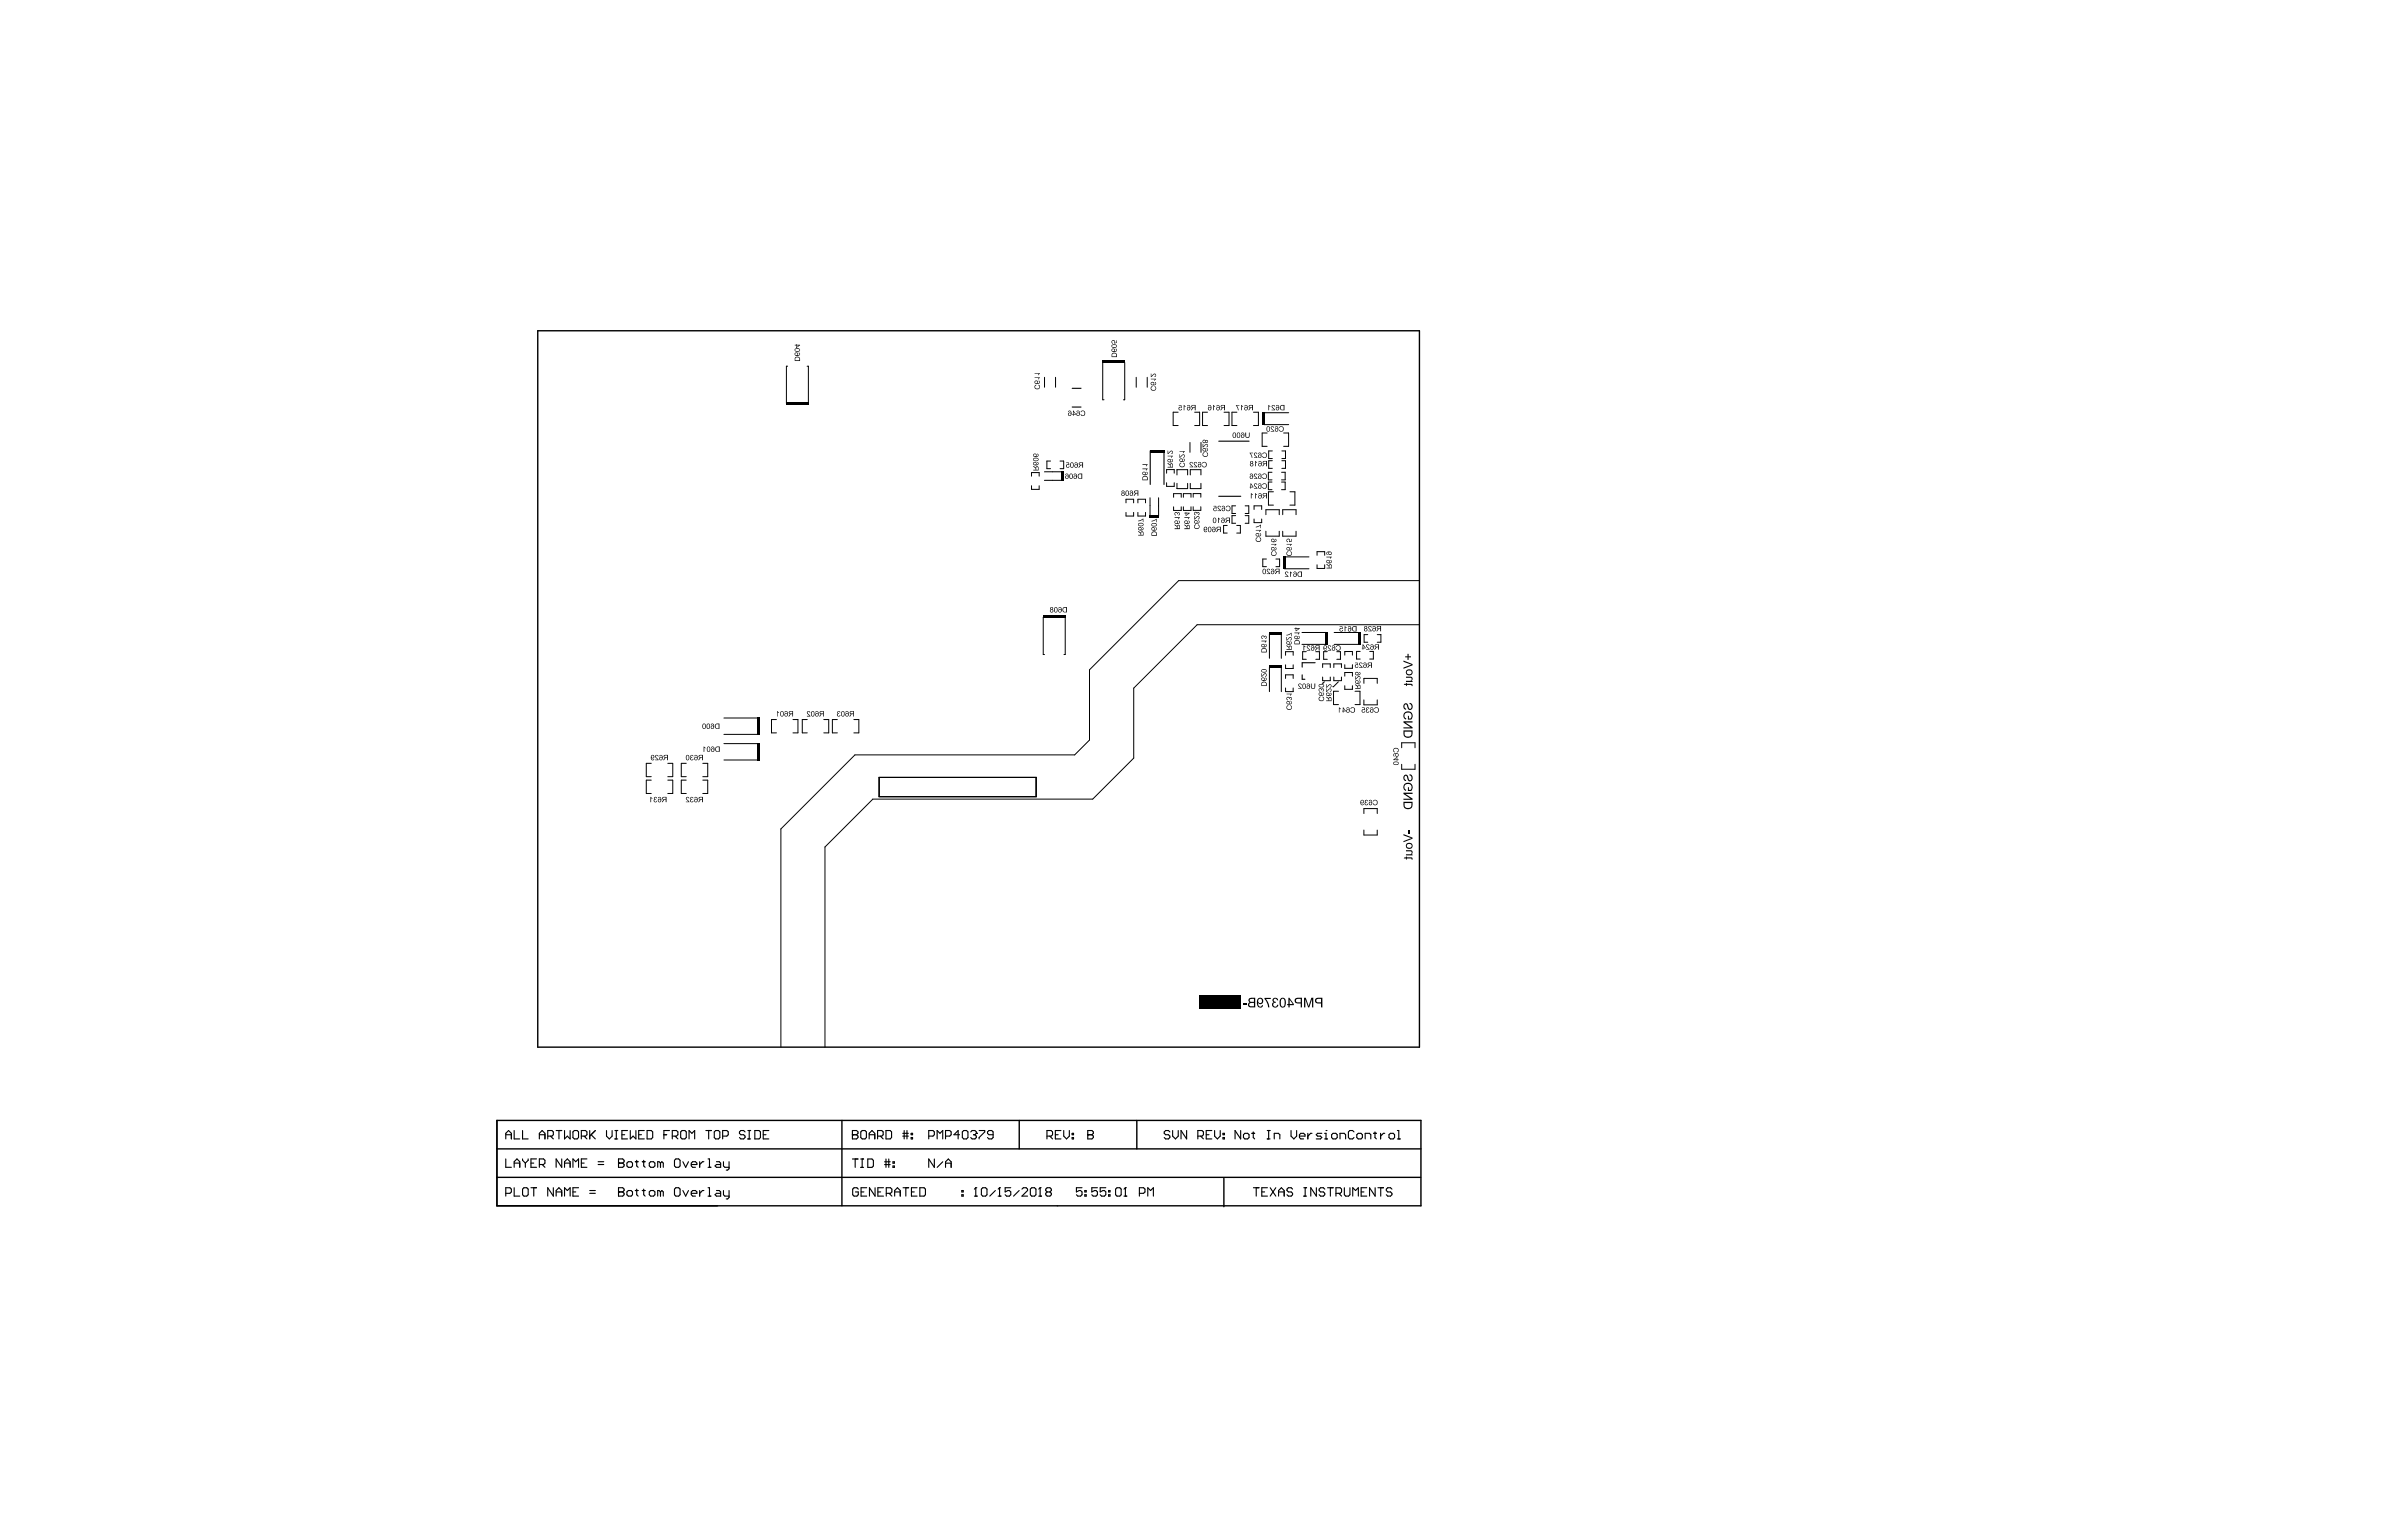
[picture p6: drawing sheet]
<svg xmlns="http://www.w3.org/2000/svg" width="432mm" height="279mm" viewBox="0 0 432 279" stroke-linecap="round" stroke-linejoin="round" font-family="sans-serif">
<g fill="none" stroke="#000" stroke-width=".18">
<path d="M142.8 66.4h-.2v6.8M146.3 66.4h.2v6.8M189.3 68.4v1.8M191.3 68.4v1.8M199.9 65.7v6.8h.2M203.9 65.7v6.8h-.2M206 68.4v1.8M208 68.4v1.8M213.6 74.7h-.9v2.5h.9M216.6 74.7h.9v2.5h-.9M218.9 74.7h-.9v2.5h.9M221.9 74.7h.9v2.5h-.9"/>
<path d="M224.2 74.7h-.9v2.5h.9M227.2 74.7h.9v2.5h-.9M229.2 77h4.4M229.2 74.8h4.4M229.7 78.5h-.9v2.4h.9M232.7 78.5h.9v2.4h-.9M187 86.3v-.6h1.4v.6M187 88.1v.6h1.4v-.6M189.3 87.1h3.4M189.3 85.5h3.4M190.4 83.6h-.6v1.4h.6M192.2 83.6h.6v1.4h-.6"/>
<path d="M204.1 91.2v-.7h1.4v.7M204.1 92.9v.7h1.4v-.7M206.3 92.9v.7h1.4v-.7M206.3 91.2v-.7h1.4v.7M208.5 90.3v3.3M210 90.3v3.3M211.5 85.8v-.7h1.4v.7M211.5 87.5v.7h1.4v-.7M212.7 90.2v-.7h1.4v.7M212.7 91.9v.7h1.4v-.7M213.4 87.6v1h1.9v-1M213.4 86.1v-.9h1.9v.9"/>
<path d="M214.5 90.2v-.7h1.4v.7M214.5 91.9v.7h1.4v-.7M215.7 80.2v1.8M215.8 87.6v1h1.9v-1M215.8 86.1v-.9h1.9v.9M216.3 90.2v-.7h1.4v.7M216.3 91.9v.6h1.4v-.6M217.7 80.2v1.8M222.5 95.3h-.7v1.4h.7M224 91.7h-.7v1.4h.7M224 93.5h-.7v1.4h.7M224.2 95.3h.7v1.4h-.7"/>
<path d="M225.7 91.7h.7v1.4h-.7M225.7 93.5h.7v1.4h-.7M227.3 92.4v-.7h1.4v.7M227.3 94.1v.7h1.4v-.7M229.5 93.3v-.9h2.4v.9M229.5 96.3v.9h2.4v-.9M230.6 87.4h-.7v1.4h.7M230.6 85.6h-.7v1.4h.7M230.6 83.5h-.6v1.4h.6M230.6 81.8h-.6v1.3h.6M230.8 89.2h-.9v2.4h.9M232.3 87.4h.7v1.4h-.7"/>
<path d="M232.3 85.6h.7v1.4h-.7M232.4 81.8h.6v1.3h-.6M232.4 83.5h.6v1.4h-.6M232.5 93.3v-.9h2.4v.9M232.5 96.3v.9h2.4v-.9M233.8 89.2h.9v2.4h-.9M189.1 111.9v6.8h.2M193.1 111.9v6.8h-.2M229.6 101.4h-.7v1.3h.7M230.1 114.9v4.5M231.3 101.4h.7v1.3h-.7M232.3 114.9v4.5"/>
<path d="M232.8 103.1h4.5M232.8 101h4.5M233 118.8v-.6h1.4v.6M236 116.8h4.5M236 114.7h4.5M236.8 118.2h-.7v1.3h.7M238.5 118.2h.7v1.3h-.7M238.8 102.4v.7h1.3v-.7M238.8 100.7v-.7h1.3v.7M240.6 118.2h-.7v1.3h.7M241.9 116.8h4.4M241.9 114.7h4.4"/>
<path d="M242.3 118.2h.7v1.3h-.7M243.8 118.8v-.7h1.4v.7M246.6 118.1h-.7v1.4h.7M247.9 115.1h-.6v1.3h.6M248.3 118.1h.7v1.4h-.7M249.7 115.1h.6v1.3h-.6M257.3 113.3h-40.3l-11.5 11.5v12.7l-7.4 7.4h-39.9l-8.7 8.7v36.3M257.3 105.3h-43.6l-16.2 16.1v12.8l-2.7 2.7h-39.8l-13.4 13.4v39.5M118.1 138.4h-.9v2.4h.9M121.1 138.4h.9v2.4h-.9M124.4 138.4h-.9v2.4h.9M127.4 138.4h.9v2.4h-.9"/>
<path d="M131.2 137.8h6.1M131.2 134.8h6.1M131.2 133.2h6.1M131.2 130.2h6.1M140.8 130.5h-.9v2.4h.9M143.7 130.5h.9v2.4h-.9M146.3 130.5h-.9v2.4h.9M149.3 130.5h.9v2.4h-.9M151.8 130.5h-.9v2.4h.9M154.8 130.5h.9v2.4h-.9M230.1 121v4.4M232.3 121v4.4"/>
<path d="M233 120.5v.7h1.4v-.7M233 123v-.6h1.4v.6M233 124.7v.7h1.4v-.7M239.8 121v-.6h1.3v.6M239.8 122.8v.6h1.3v-.6M240.1 123.6l-.4 .3M241.8 121v-.6h1.4v.6M241.8 122.8v.6h1.4v-.6M242.6 123.6l-1 .9M242.6 125.3h-.9v2.5h.9M243.8 120.5v.7h1.4v-.7M243.8 122.6v-.7h1.4v.7"/>
<path d="M243.8 124.3v.7h1.4v-.7M245.6 125.3h.9v2.5h-.9M247.2 123.9v-.9h2.5v.9M247.2 126.9v.9h2.5v-.9M254.1 135.6v-.9h2.4v.9M254.1 138.6v.9h2.4v-.9M118.1 141.5h-.9v2.4h.9M121.1 141.5h.9v2.4h-.9M124.4 141.5h-.9v2.4h.9M127.4 141.5h.9v2.4h-.9M159.4 141h28.4v3.5h-28.4zM247.2 147.5v-.9h2.5v.9"/>
<path d="M247.2 150.5v.9h2.5v-.9"/>
</g>
<path d="M97.5 60h159.8v129.9h-159.8zM90.1 203.2h167.5v15.4h-167.5zM90.1 213.5h167.4M90.1 208.3h167.5M152.6 203.2v15.4M184.8 203.2v5.1M206.1 203.2v5.1M221.9 213.7v5.1" fill="none" stroke="#000" stroke-width=".25"/>
<g fill="none" stroke="#000" stroke-width=".2">
<path d="M194.4 73.8h1.6M194.4 70.4h1.6M220.9 80h5.5M208.5 81.8v6M211 81.8v6M220.9 90h4M236.1 122.4v.8h.5M238.4 120.2h-2.3v.8M91.7 205.7h1M91.7 206.5v-1l.5-.5 .5 .5v1M91.7 210.1v1.6h1M91.7 216.4h.7l.3-.3v-.5l-.3-.2h-.7v1.5"/>
<path d="M93.2 205v1.5h1M93.2 211.7v-1.1l.5-.5 .5 .5v1.1M93.2 215.4v1.5h1M93.2 210.9h1M94.7 205v1.5h1M94.7 215.6l.3-.2h.5l.2 .2v1l-.2 .3h-.5l-.3-.3zM94.7 210.1v.3l.5 .5M95.2 210.9v.8M95.7 210.1v.3l-.5 .5M96.2 215.4h1.1M96.2 210.9h.6M96.8 215.4v1.5"/>
<path d="M97.3 210.1h-1.1v1.6h1.1M97.8 205.7h1M97.8 211.1h.7l.3-.2v-.5l-.3-.3h-.7v1.6M97.8 206.5v-1l.5-.5 .5 .5v1M98.3 211.1l.5 .6M99.3 206h.8l.2-.3v-.5l-.2-.2h-.8v1.5M99.8 206l.5 .5M100.3 215.4v1.5l-1-1.5v1.5M100.8 205h1M100.8 216.9v-1l.5-.5 .5 .5v1M100.8 216.1h1M101.3 205v1.5"/>
<path d="M101.8 210.1v1.6l-1-1.6v1.6M102.3 205v1.5l.5-.5 .6 .5v-1.5M102.3 211.7v-1.1l.5-.5 .6 .5v1.1M102.3 216.9v-1.5l.5 .5 .6-.5v1.5M102.3 210.9h1.1M103.9 205.2l.2-.2h.5l.3 .2v1.1l-.3 .2h-.5l-.2-.2zM103.9 216.1h.5M103.9 211.7v-1.6l.5 .5 .5-.5v1.6M104.9 215.4h-1v1.5h1M105.4 206h.7l.3-.3v-.5l-.3-.2h-.7v1.5M105.4 210.9h.5M105.9 206l.5 .5"/>
<path d="M106.4 210.1h-1v1.6h1M106.9 216.4h1M106.9 215.9h1M106.9 205v1.5M107.2 205.7l.7 .8M107.9 205l-1 1M108.4 211.1h1M108.4 210.6h1M109.9 205v1l.6 .5 .5-.5v-1M111.5 206.5h.5M111.5 205h.5M111.7 205v1.5"/>
<path d="M112.1 216.1h.1M112.1 210.9h.1M112.1 215.4h.8l.2 .2v.3l-.2 .2 .2 .3v.2l-.2 .3h-.8zM112.1 216.1h.8M112.1 210.1h.8l.2 .3v.2l-.2 .3 .2 .2v.3l-.2 .3h-.8zM112.1 210.9h.8M112.7 205.7h.5M113.6 216.1l.3-.2h.5l.3 .2v.5l-.3 .3h-.5l-.3-.3zM113.6 210.9l.3-.3h.5l.3 .3v.5l-.3 .3h-.5l-.3-.3zM113.8 205h-1.1v1.5h1.1M114.3 205v1.5l.5-.5 .5 .5v-1.5M115.2 215.9h.5"/>
<path d="M115.2 210.6h.5M115.4 210.4v1l.3 .3M115.4 215.6v1l.3 .3M115.8 205.7h.5M116.4 215.9h.5M116.4 210.6h.5M116.7 210.4v1l.2 .3M116.7 215.6v1l.2 .3M116.8 205h-1v1.5h1M117.3 205h.8l.2 .2v1.1l-.2 .2h-.8zM117.7 216.1l.3-.2h.5l.2 .2v.5l-.2 .3h-.5l-.3-.3zM117.7 210.9l.3-.3h.5l.2 .3v.5l-.2 .3h-.5l-.3-.3z"/>
<path d="M119.7 216.1l-.2-.2h-.3v1M119.7 210.9l-.2-.3h-.3v1.1M119.7 210.9v.8M119.7 216.1v.8M119.7 216.1l.3-.2 .2 .2v.8M119.7 210.9l.3-.3 .2 .3v.8M120.3 205.7h.6M121.4 205h-1.1v1.5M121.9 206h.7l.3-.3v-.5l-.3-.2h-.7v1.5M122.3 215.6l.2-.2h.5l.3 .2v1l-.3 .3h-.5l-.2-.3zM122.4 206l.5 .5M122.5 210.1h.5l.3 .3v1l-.3 .3h-.5l-.2-.3v-1z"/>
<path d="M123.6 205h.6l.2 .2v1.1l-.2 .2h-.6l-.2-.2v-1.1zM123.8 215.9l.5 1 .5-1M123.8 210.6l.5 1.1 .5-1.1M124.9 206.5v-1.5l.5 .5 .5-.5v1.5M125.3 216.4h1v-.3l-.2-.2h-.5l-.3 .2v.5l.3 .3h.5M125.3 211.1h1v-.2l-.2-.3h-.5l-.3 .3v.5l.3 .3h.5M126.8 210.6v1.1M126.8 215.9v1M127.6 215.9h-.3l-.5 .5M127.6 210.6h-.3l-.5 .5M128 205h1M128.4 215.4h.2v1.5"/>
<path d="M128.4 216.9h.5M128.4 211.7h.5M128.4 210.1h.2v1.6M128.5 205v1.5M129.5 205.2l.2-.2h.5l.3 .2v1.1l-.3 .2h-.5l-.2-.2zM129.9 215.9h.5l.2 .2v.8h-.7l-.3-.3 .3-.2h.7M129.9 210.6h.5l.2 .3v.8h-.7l-.3-.3 .3-.3h.7M131 206h.8l.2-.3v-.5l-.2-.2h-.8v1.5M131.1 215.9v.7l.3 .3h.8M131.1 210.6v.8l.3 .3h.8M132.2 210.6v1.3l-.3 .3h-.2M132.2 215.9v1.2l-.3 .3h-.2"/>
<path d="M135.1 205.2l-.3-.2h-.5l-.3 .2v.3l.3 .2h.5l.3 .3v.3l-.3 .2h-.5l-.3-.2M135.6 206.5h.5M135.6 205h.5M135.8 205v1.5M136.8 205h.8l.2 .2v1.1l-.2 .2h-.8zM138.4 205.7h.5M139.4 205h-1v1.5h1M154.5 205.7h.1M154.5 205h.8l.2 .2v.3l-.2 .2 .2 .3v.3l-.2 .2h-.8zM154.5 205.7h.8M154.5 210.1h1M155 210.1v1.6"/>
<path d="M155.6 215.6l-.3-.2h-.5l-.2 .2v1l.2 .3h.5l.3-.3v-.5h-.5M156 205.2l.3-.2h.5l.3 .2v1.1l-.3 .2h-.5l-.3-.2zM156 210.1h.5M156 211.7h.5M156.1 216.1h.5M156.3 210.1v1.6M157.1 215.4h-1v1.5h1M157.3 210.1h.8l.2 .3v1l-.2 .3h-.8zM157.6 205.7h1M157.6 206.5v-1l.5-.5 .5 .5v1M158.6 215.4v1.5l-1-1.5v1.5M159.1 206h.7l.3-.3v-.5l-.3-.2h-.7v1.5"/>
<path d="M159.1 216.1h.5M159.6 206l.5 .5M160.2 215.4h-1.1v1.5h1.1M160.4 211.2h1M160.4 210.7h1M160.6 205h.8l.2 .2v1.1l-.2 .2h-.8zM160.6 210.1v1.6M160.7 216.4h.7l.3-.3v-.5l-.3-.2h-.7v1.5M161.1 210.1v1.6M161.2 216.4l.5 .5M161.9 210.7h.2v.2h-.2zM161.9 211.4h.2v.3h-.2z"/>
<path d="M162.2 216.1h1M162.2 216.9v-1l.5-.5 .5 .5v1M163.7 205.5h1M163.7 206h1M163.7 215.4h1M163.9 205v1.5M164.2 215.4v1.5M164.4 205v1.5M165.2 206.3h.2v.2h-.2zM165.2 205.5h.2v.2h-.2zM165.2 216.1h.5M166.2 215.4h-1v1.5h1"/>
<path d="M166.7 215.4h.8l.3 .2v1l-.3 .3h-.8zM168.4 206h.7l.3-.3v-.5l-.3-.2h-.7v1.5M169.4 210.1v1.6l-1-1.6v1.6M169.9 206.5v-1.5l.5 .5 .5-.5v1.5M170.9 210.7l-1 1M171.4 206h.8l.2-.3v-.5l-.2-.2h-.8v1.5M171.4 211.7v-1l.5-.6 .5 .6v1M171.4 210.9h1M173.9 205.7h-1l.8-.7v1.5M174.4 216.6h.2v.3h-.2zM174.4 215.9h.2v.2h-.2zM174.4 205.2l.3-.2h.5l.3 .2v1.1l-.3 .2h-.5l-.3-.2z"/>
<path d="M176 205.2l.2-.2h.5l.3 .2v.3M176.5 205.7h.2M176.6 216.9h.5M176.7 205.7l.3 .3v.3l-.3 .2h-.5l-.2-.2M176.9 215.4h.1M176.9 215.4v1.5M176.9 215.4l-.3 .2M177 205.5h.1M177 205.5l-.3 .2M177.5 205h1v.2l-1 1.1v.2M177.9 215.6l.3-.2h.5l.2 .2v1l-.2 .3h-.5l-.3-.3zM180 205.7h-.7l-.3-.2v-.3l.3-.2h.5l.2 .2v1.1l-.2 .2h-.5l-.3-.2"/>
<path d="M180.4 215.9l-1 1M180.9 216.9h.6M181.2 215.4h.1M181.2 215.4l-.3 .2M181.2 215.4v1.5M183.2 215.4h-1v.7l.5-.2h.3l.2 .2v.5l-.2 .3h-.5l-.3-.3M184.7 215.9l-1 1M185.3 215.6l.2-.2h.5l.3 .2v.3l-1 1h1M186.8 215.6l.2-.2h.5l.3 .2v1l-.3 .3h-.5l-.2-.3zM188.3 216.9h.5M188.6 215.4h.1M188.6 215.4v1.5"/>
<path d="M188.6 215.4l-.3 .2M189.8 206h.7l.3-.3v-.5l-.3-.2h-.7v1.5M189.8 216.1l-.2-.2v-.3l.2-.2h.5l.3 .2v.3l-.3 .2M189.8 216.1l-.2 .3v.2l.2 .3h.5l.3-.3v-.2l-.3-.3M189.8 216.1h.5M190.3 206l.5 .5M191.3 205.7h.5M192.3 205h-1v1.5h1M192.8 205v1l.5 .5 .5-.5v-1M194.4 206.3h.2v.2h-.2zM194.4 205.5h.2v.2h-.2zM196.1 215.4h-1v.7l.5-.2h.3l.2 .2v.5l-.2 .3h-.5l-.3-.3"/>
<path d="M196.7 216.6h.2v.3h-.2zM196.7 215.9h.2v.2h-.2zM197.2 205.7h.1M197.2 205h.7l.3 .2v.3l-.3 .2 .3 .3v.3l-.3 .2h-.7zM197.2 205.7h.7M198.9 215.4h-1v.7l.5-.2h.3l.2 .2v.5l-.2 .3h-.5l-.3-.3M200.5 215.4h-1.1v.7l.5-.2h.3l.3 .2v.5l-.3 .3h-.5l-.3-.3M201 216.6h.2v.3h-.2zM201 215.9h.2v.2h-.2zM202.2 215.6l.3-.2h.5l.2 .2v1l-.2 .3h-.5l-.3-.3zM203.8 216.9h.5M204 215.4h.1"/>
<path d="M204 215.4v1.5M204 215.4l-.2 .2M206.5 216.4h.8l.3-.3v-.5l-.3-.2h-.8v1.5M208.1 216.9v-1.5l.5 .5 .5-.5v1.5M212.1 205.2l-.3-.2h-.5l-.2 .2v.3l.2 .2h.5l.3 .3v.3l-.3 .2h-.5l-.2-.2M212.6 205v1l.5 .5 .5-.5v-1M215.1 205v1.5l-1-1.5v1.5M217.1 206h.8l.3-.3v-.5l-.3-.2h-.8v1.5M217.6 206l.6 .5M218.7 205.7h.5M219.7 205h-1v1.5h1M220.2 205v1l.5 .5 .5-.5v-1"/>
<path d="M221.7 206.3h.3v.2h-.3zM221.7 205.5h.3v.2h-.3zM224.9 205v1.5l-1-1.5v1.5M225.7 205.5h.5l.2 .2v.6l-.2 .2h-.5l-.3-.2v-.6zM226.9 205.5h.5M227.2 205.2v1.1l.2 .2M227.2 215.4h1M227.7 215.4v1.5M228.7 216.1h.5M229.7 206.5h.5M229.7 205h.5M229.7 215.4h-1v1.5h1"/>
<path d="M230 205v1.5M230.3 215.4l1 1.5M231 206.5v-1h.8l.2 .2v.8M231.3 215.4l-1 1.5M231.8 216.1h1M231.8 216.9v-1l.5-.5 .5 .5v1M234 205v1l.5 .5 .5-.5v-1M234.3 215.6l-.2-.2h-.5l-.3 .2v.3l.3 .2h.5l.2 .3v.2l-.2 .3h-.5l-.3-.3M235.6 206h1v-.3l-.3-.2h-.5l-.2 .2v.6l.2 .2h.5M236.3 215.4h.6M236.3 216.9h.6M236.6 215.4v1.5"/>
<path d="M237.1 205.5v1M237.8 205.5h-.2l-.5 .5M238.6 215.4v1.5l-1-1.5v1.5M239.6 205.5h-.7l-.3 .2 .3 .3h.5l.2 .3-.2 .2h-.8M240.1 206.5h.5M240.1 205.5h.3v1M240.1 215.6l-.2-.2h-.5l-.3 .2v.3l.3 .2h.5l.2 .3v.2l-.2 .3h-.5l-.3-.3M240.4 205h.1M240.7 215.4h1M241.2 215.4v1.5M241.6 205.5h.6l.2 .2v.6l-.2 .2h-.6l-.2-.2v-.6zM242.2 216.4h.7l.3-.3v-.5l-.3-.2h-.7v1.5"/>
<path d="M242.7 216.4l.5 .5M242.9 206.5v-1h.8l.2 .2v.8M243.7 215.4v1.2l.3 .3h.5l.2-.3v-1.2M245.2 216.9v-1.5l.5 .5 .5-.5v1.5M245.4 205.2l-.2-.2h-.5l-.3 .2v1.1l.3 .2h.5l.2-.2M246.2 205.5h.5l.3 .2v.6l-.3 .2h-.5l-.2-.2v-.6zM246.7 216.1h.6M247.5 206.5v-1h.7l.3 .2v.8M247.8 215.4h-1.1v1.5h1.1M249 205.5h.5M249.3 205.2v1.1l.2 .2M249.3 215.4v1.5l-1-1.5v1.5"/>
<path d="M249.8 215.4h1M250.3 205.5v1M250.3 215.4v1.5M251 205.5h-.2l-.5 .5M252 205.5h.6l.2 .2v.6l-.2 .2h-.6l-.2-.2v-.6zM252.3 215.6l-.2-.2h-.5l-.3 .2v.3l.3 .2h.5l.2 .3v.2l-.2 .3h-.5l-.3-.3M253.3 206.5h.5M253.3 205h.3v1.5"/>
</g>
<g fill="#000">
<path d="M142.5 73h4.1v.5h-4.1z" fill-rule="evenodd"/>
<path d="M199.8 65.4h4.2v.5h-4.2z" fill-rule="evenodd"/>
<path d="M228.8 74.7h.5v2.4h-.5z" fill-rule="evenodd"/>
<path d="M192.4 85.5h.5v1.7h-.5z" fill-rule="evenodd"/>
<path d="M208.4 93.3h1.7v.5h-1.7z" fill-rule="evenodd"/>
<path d="M189 111.6h4.2v.5h-4.2z" fill-rule="evenodd"/>
<path d="M230 114.6h2.4v.5h-2.4z" fill-rule="evenodd"/>
<path d="M232.5 100.9h.5v2.3h-.5z" fill-rule="evenodd"/>
<path d="M240.3 114.6h.5v2.3h-.5z" fill-rule="evenodd"/>
<path d="M246.1 114.6h.5v2.3h-.5z" fill-rule="evenodd"/>
<path d="M137.2 134.7h.5v3.2h-.5z" fill-rule="evenodd"/>
<path d="M137.2 130.1h.5v3.1h-.5z" fill-rule="evenodd"/>
<path d="M230 120.6h2.4v.5h-2.4z" fill-rule="evenodd"/>
<path d="M217.4 180.5h7.6v2.5h-7.6z" fill-rule="evenodd"/>
</g>
<path d="M208.5 81.9h2.6" fill="none" stroke="#000" stroke-width=".44"/>
<g fill="#000">
<path d="M187.6 68.4l.9 .1-.3 .3 .1-.3h-.7zM187.6 67.7h.9l-.3 .3 .1-.2h-.7zM187.6 69.8l.3-.1-.3 .4 .2 .3h.5l.1-.3-.2-.4 .3 .2v.5l-.3 .2-.5-.1-.2-.2zM196.1 74.5l.3-.1 .3 .2v.5l-.2 .3h-.3l-.3-.2 .1-.1 .1 .2h.2l.3-.2-.2-.5-.2-.1-.3 .2zM201.6 61.7h.4l.1 .5 .2-.1v-.4h.1v.5l-.4 .1v-.4l-.3-.1-.1 .3 .2 .2h-.2l-.1-.4zM208.6 68.7l1 .1-.4 .2 .2-.2h-.8zM208.6 67.7h.1v.5l.4-.4h.4l.1 .2-.1 .2-.2 .2 .2-.4-.3-.1-.6 .5zM208.7 70.1l.2-.1-.2 .4 .1 .3 .6-.1 .1-.3-.2-.3 .3 .2v.4l-.3 .2h-.6l-.1-.3zM213.7 73.5h.4l.1 .4h-.4v.3l.2 .1 .3-.2-.1 .3h-.3l-.2-.1v-.5h.4v-.2h-.4zM214.6 73.4l.3 .3v.1l-.2-.2v.8h-.1zM219.9 73.4l.4 .3-.1 .1-.2-.2v.8h-.1zM224 73.5h.7v.1h-.5l.3 .8z"/>
<path d="M225 73.4l.3 .3v.1l-.2-.2v.8h-.1zM225.7 78.4h.2v.7l.1 .2 .4-.1v-.8h.1v.7l-.1 .3-.6-.1zM229.9 73.4l.4 .3v.1l-.2-.2v.8h-.2zM230.4 77.3l.5 .1 .1 .2h-.2l-.1-.2-.2 .1 .5 .7h-.6v-.1h.4l-.4-.4zM230.6 73.5l.3-.1 .2 .2v.1h-.1l-.1-.1-.2-.1-.1 .3 .6 .6h-.7v-.1h.5l-.5-.5zM232 77.3h.4l.2 .2 .1 .4-.2 .3-.4 .1-.2-.3 .1-.1 .1 .2 .2 .1 .3-.3-.2-.5h-.2l-.3 .2zM193.3 83.9h.5v.4h-.3l-.1 .1 .1 .3 .4-.2-.1 .3h-.3l-.2-.1v-.5h.4v-.2h-.4zM207.1 84.9l1 .1-.4 .3 .2-.2h-.8zM207.1 84.2l1 .1-.4 .2 .2-.2h-.8zM206.3 94.4l1-.4v.7h-.1v-.5l-.6 .3h-.3zM208.7 94.4l1-.3v.6h-.1v-.5l-.6 .3-.3 .1zM211.7 82.6l.9 .1-.3 .3 .1-.3h-.7z"/>
<path d="M211.7 81.7h.1v.5l.5-.5 .3 .1v.3l-.3 .2 .2-.4-.2-.1-.6 .5zM212.9 93.8l1 .1-.4 .2 .2-.2h-.8zM213.1 92.9h.2l.1 .1 .2-.1h.2v.5l-.2 .1 .2-.5h-.2l-.2 .2v-.2a.21 .21 0 0 0-.4 .1 .2 .2 0 0 0 .2 .2v.2h-.1l-.2-.3zM213.8 81.8l1 .1-.4 .3 .2-.3h-.8zM213.8 82.4h.1v.4l.4-.4h.4l.1 .2-.1 .3-.2 .1v-.1l.2-.1-.2-.3-.7 .5zM213.9 84l.2-.1-.2 .3 .1 .3h.6l.1-.3-.2-.3 .3 .2v.4l-.3 .2-.6-.1-.1-.2zM214.7 93.8l1 .1-.4 .2 .2-.2h-.8zM215.7 83.8h.4l.2 .2-.4-.1a.23 .23 0 0 0-.1 .2 .23 .23 0 0 0 .2 .2l.3 .4h-.7v-.1h.5l-.4-.4zM216.5 83.8h.4l.1 .2-.1 .1-.1-.2-.3 .1 .5 .7h-.6v-.1h.5l-.5-.4zM216.5 93.6h.1v.5l.4-.5h.3l.1 .2v.3l-.2 .1-.1-.1 .2-.1-.1-.3-.7 .5zM216.6 92.9l.2-.1 .2 .2 .3-.1 .1 .4-.2 .1 .1-.4h-.2l-.2 .2v-.2l-.2-.1-.1 .1 .1 .3-.1 .1-.1-.2zM216.6 95.2l.2-.1-.2 .3v.3l.5 .1 .2-.2v-.3l-.2-.1 .1-.1h.1l.2 .4-.1 .2-.4 .2-.4-.1-.1-.2z"/>
<path d="M218.1 83.8h.3l.3 .1v.5l-.1 .3h-.4l-.3-.2 .1-.1 .1 .2h.3l.2-.2-.1-.5h-.3l-.3 .1zM218 80.5h.1v.5l.4-.5 .4 .1v.4l-.2 .1 .2-.4-.2-.1-.7 .5zM218.1 82.1l.2-.1 .1 .1-.3 .2v.3l.5 .1 .3-.2-.2-.4 .1-.1 .2 .2v.4l-.4 .2h-.4l-.2-.2zM220 91.7h.5l.1 .5-.4-.1-.1 .2 .1 .3 .4-.2-.2 .3h-.2l-.2-.2 .1-.4h.3v-.3h-.4zM220.8 91.8h.4l.1 .2h-.1l-.1-.2-.3 .2 .6 .7h-.7v-.1h.5l-.5-.5zM220.8 93.9l.3 .2v.1l-.2-.1v.7h-.1zM222.4 91.7h.3l.3 .2 .1 .5-.2 .2-.4 .1-.3-.3 .1-.1 .1 .2 .3 .1 .2-.3-.1-.5h-.3l-.3 .2zM226.8 89.4l.3 .2v.2l-.2-.2v.8h-.1zM226.5 82.1h.7v.1h-.5l.3 .8h-.1zM227.4 87.7h.4l.1 .2h-.1l-.1-.2-.3 .2 .5 .7h-.6v-.1h.5l-.5-.4zM227.4 82.1h.4l.1 .2-.1 .1-.1-.2-.3 .1 .5 .7h-.6v-.1h.5l-.5-.4zM227.4 85.9h.4l.1 .2-.1 .1-.1-.2-.3 .1 .5 .7h-.6v-.1h.5l-.5-.4z"/>
<path d="M227.5 89.4l.4 .2-.1 .2-.2-.2v.8h-.1zM227.5 83.6l.4 .2-.1 .1-.2-.1v.7h-.1zM227.6 96.1l1 .1-.3 .2 .1-.2h-.8zM227.7 97.5l.2-.1-.2 .4 .1 .3 .6-.1 .1-.3-.2-.3 .3 .2v.4l-.3 .2h-.5l-.2-.3zM227.6 95.5l1-.4v.7h-.1v-.5l-.6 .3h-.3zM228.9 87.7l.3-.1 .4 .2v.5l-.1 .3h-.4l-.2-.1-.1-.2 .5 .2 .2-.2-.1-.5-.3-.1-.3 .2zM228.9 82.1l.3-.1 .4 .2v.5l-.1 .3h-.4l-.2-.1-.1-.2 .5 .2 .2-.2-.1-.5h-.3l-.3 .1zM229 85.9h.3l.3 .1v.5l-.1 .3-.4 .1-.3-.3 .1-.1 .1 .2 .3 .1 .2-.3-.1-.5h-.3l-.3 .1zM230.4 98.6l1 .1-.4 .3 .2-.3h-.8zM233.2 98.6l1 .1-.4 .3 .2-.3h-.8zM233.3 97.8l.4-.1 .2 .2-.1 .2h.3v-.4h.1v.5l-.5 .1v-.4l-.2-.1-.2 .1v.2l.2 .1-.1 .1-.2-.2zM228.7 116.2h.9l-.3 .3 .1-.2h-.7z"/>
<path d="M228.8 115.3l.2-.1 .2 .2 .3-.1 .1 .3-.2 .2 .1-.4h-.2l-.2 .2v-.1a.19 .19 0 0 0-.2-.2 .19 .19 0 0 0-.2 .2 .19 .19 0 0 0 .2 .2v.2l-.2-.2zM229.7 103.2h.5l.1 .2-.4-.2-.2 .3 .6 .6h-.7v-.1h.5l-.5-.5zM230.5 100l.2-.1-.2 .4 .1 .3h.6l.1-.3-.2-.4 .3 .2v.5l-.3 .2-.5-.1-.2-.2zM233 103.7l.1-.1 .4 .1 .1 .2-.5-.2-.1 .3 .6 .6h-.7v-.1h.5l-.5-.5zM233.2 115.5h.1v.5l.5-.5 .3 .1v.4l-.2 .1 .2-.4-.3-.1-.6 .6zM233.3 100.1l.2-.2-.2 .6 .3 .2h.3l.2-.3v-.2l-.2-.1v-.2l.1 .1 .2 .3v.3l-.3 .2-.5-.1-.2-.2zM233.9 103.6l.3 .3v.1l-.2-.2v.8h-.1zM233.2 115.1l.9-.4v.7h-.1v-.5l-.5 .3h-.3zM234.6 114.7l1 .1-.3 .2 .1-.2h-.8zM236.3 117l.4 .2v.2l-.3-.2v.8h-.1zM237 117.1h.4l.1 .2-.4-.2-.1 .2 .5 .7h-.6v-.1h.5l-.5-.5zM240.5 100.9l.9 .1-.3 .3 .1-.2h-.7z"/>
<path d="M240.8 117.1h.4l.1 .2h-.1l-.1-.2-.3 .2 .5 .7h-.6v-.1h.4l-.4-.5zM242.4 117h.3l.3 .2v.5l-.2 .2-.3 .1-.3-.3 .1-.1 .1 .2 .2 .1 .3-.3-.2-.5h-.2l-.3 .2zM242.8 113.6h.5l.1 .4h-.4l-.1 .3 .3 .1 .3-.2-.2 .3h-.3l-.1-.1v-.4l.4-.1-.1-.2h-.4zM243.8 113.5l.3 .3v.1l-.2-.2v.8h-.1zM247.7 116.9h.5l.1 .2-.4-.2-.1 .3 .5 .6h-.7v-.1h.5l-.4-.5zM248.1 113.6h.5l.1 .2-.5-.2-.1 .2 .6 .7h-.7v-.1h.5l-.5-.5zM255.1 118.6h.3v.4h.4v.2h-.4v.4h-.3v-.4h-.4v-.2h.4zM118.8 137l.2-.1 .3 .1 .1 .2-.4-.2-.1 .2 .5 .6h-.7v-.1h.5l-.4-.4zM125.2 137l.3-.1 .2 .2-.1 .1-.3-.2-.1 .1 .3 .3-.3 .1v.2l.3 .1 .2-.2-.1 .2-.3 .1-.2-.2v-.3l.2-.1-.2-.1zM127.5 135.4l.4 .2v.1l-.2-.1v.7h-.2zM140.9 128.9l.3 .3v.1l-.2-.1v.7h-.1zM146.4 129h.4l.1 .2-.4-.2-.1 .3 .5 .6h-.6v-.1h.5l-.5-.4z"/>
<path d="M151.9 129l.2-.1 .2 .3h-.1l-.1-.2-.2 .1v.2h.2l-.2 .2v.3h.2l.2-.2-.1 .3h-.4l-.1-.2 .2-.3-.1-.2zM228.7 122.1h.1v.5l.5-.5 .3 .1v.4l-.3 .1 .2-.4-.2-.1-.6 .5zM233.2 125.8l1 .1-.4 .2 .2-.2h-.8zM233.3 126.4l.3-.1 .1 .2 .3-.1 .2 .1v.3l-.3 .2 .2-.4-.2-.1-.2 .2v-.2h-.2l-.2 .1v.2l.2 .1-.1 .1-.2-.3zM233.3 128l.2-.1-.2 .5 .2 .2h.4l.2-.3v-.2l-.2-.1v-.1h.1l.2 .3v.3l-.3 .2-.5-.1-.2-.2zM235.4 124h.5l.1 .2-.4-.2-.1 .3 .5 .6h-.7v-.1h.5l-.4-.5zM237.6 123.9h.2v.8l.2 .1 .3-.1v-.8h.1v.8l-.1 .2h-.4l-.2-.1zM239.1 124.9l.3-.1 .2 .1 .2-.1 .2 .1v.4l-.2 .1 .1-.4-.2-.1-.2 .3v-.2l-.2-.1-.2 .1 .1 .2 .1 .1-.1 .1-.2-.2zM239.2 126.4l.2-.1-.3 .3 .2 .4 .5-.1 .1-.3-.2-.3 .3 .2v.4l-.3 .2h-.5l-.2-.3zM240.4 124.8h.1v.5l.5-.5 .3 .1v.4l-.2 .2 .2-.5-.3-.1-.6 .6zM240.4 124.1h.1v.4l.6-.4 .2 .1v.3l-.2 .2 .2-.4-.3-.1-.6 .5zM242.7 128.2l.4 .3-.1 .1-.2-.2v.8h-.1z"/>
<path d="M244.9 128.3l.4-.1 .3 .2v.5l-.1 .3h-.4l-.3-.2 .1-.1 .1 .2h.3l.2-.2-.1-.5-.3-.1-.3 .2zM245.7 122.6h.1v.5l.5-.5 .3 .1v.4l-.3 .1 .2-.4-.2-.1-.6 .5zM245.6 120.1h.5l.1 .5h-.4l-.1 .3 .3 .1 .2-.2-.1 .3h-.3l-.1-.1v-.5h.4l-.1-.2h-.4zM246.4 120.2l.2-.1 .3 .1 .1 .2-.4-.2-.1 .3 .5 .6h-.6v-.1h.5l-.5-.5zM246.9 128.3h.5l.1 .5-.4-.1-.1 .2 .1 .2 .4-.1-.2 .2h-.2l-.2-.1 .1-.5h.3v-.2h-.4zM247.7 128.3h.4l.1 .2h-.1l-.1-.2-.2 .1 .2 .4h-.2l-.1 .2 .3 .1 .2-.1-.1 .2h-.3l-.2-.2 .2-.3-.2-.1zM249.2 128.4l.3-.2 .4 .2v.5l-.1 .3h-.4l-.3-.2 .1-.1 .2 .2h.3l.1-.2-.1-.5-.3-.1-.2 .3-.1-.1zM252.7 135.7l.3-.1 .4 .1 .1 .2v.4l-.3 .1v-.1l.2-.2v-.2l-.2-.2h-.3l-.2 .3v.2l.2 .1-.1 .1h-.1l-.2-.3zM254.6 129.2l.8-.2 .5 .3 .2 .6-.3 .6h-.6v-.7h.2v.5h.3l.2-.4-.1-.5-.4-.2h-.5l-.3 .3v.4l.3 .4v.2l-.4-.3-.1-.5zM254.6 127.6l.3-.1 .2 .1 .3 .8 .3 .1 .2-.2v-.3l-.2-.3-.2-.1v-.2l.3 .1 .3 .4-.1 .7-.3 .1h-.3l-.4-.9-.2-.1-.2 .1v.4l.3 .3v.2l-.3-.1-.2-.5zM254.6 124h.3v-.2h.1v.2h.9l.2 .4h-.2l-.1-.2h-.8v.2h-.1v-.2h-.4zM254.4 130.8h1.7v.2h-1.3l1.3 .8v.3h-1.7v-.2h1.3l-1.3-.9z"/>
<path d="M254.4 119.8l1.7 .6v.2l-1.7 .7v-.3l1.5-.5-1.5-.5zM254.9 122.7l1.1 .1 .1 .3-.2 .4h.2v.2h-1.2v-.3h.8l.2-.2-.1-.3h-.9zM117.9 144.5l.4 .2v.1l-.3-.1v.8h-.1zM118.6 144.6l.3-.1 .2 .2-.1 .1-.3-.2-.1 .1 .3 .3h-.2l-.1 .3 .3 .1 .2-.2-.1 .3h-.3l-.2-.2v-.3l.2-.1-.2-.1zM124.4 144.5l.5 .1 .1 .2-.4-.2-.1 .2 .5 .7h-.7v-.1h.5l-.4-.5zM125.2 144.6l.3-.1 .2 .2-.1 .1-.3-.2-.1 .1 .3 .3h-.2l-.1 .3 .3 .1 .2-.2-.1 .3h-.3l-.2-.2v-.3l.2-.1-.2-.1zM247.5 145h.3l.2 .3h-.1l-.1-.2-.3 .1 .3 .3-.2 .1-.1 .2 .3 .1 .2-.2-.1 .3h-.3l-.2-.2 .1-.3-.1-.2zM249 145.1l.3-.1 .4 .2v.5l-.2 .3h-.3l-.2-.1-.1-.2 .4 .2 .3-.2-.1-.5-.3-.1-.3 .2zM254.6 142.1l.8-.2 .5 .3 .2 .6-.3 .6h-.6v-.7h.2v.5h.3l.2-.3-.1-.6-.4-.1h-.5l-.3 .3v.4l.3 .3v.2l-.4-.3-.1-.4zM254.6 140.5h.3l.2 .1 .3 .7 .3 .2 .2-.2v-.3l-.2-.3-.2-.1v-.2l.3 .1 .3 .3-.1 .7-.3 .2-.3-.1-.4-.9h-.2l-.2 .1v.4l.3 .2v.2h-.3l-.2-.5zM255.4 150.5h.2v.7h-.2zM254.6 155.5h.3v-.2h.1v.2h.9l.2 .1v.3h-.2l-.1-.2h-.8v.2h-.1v-.2h-.4z"/>
<path d="M254.4 151.2l1.7 .7v.2l-1.7 .6v-.2l1.5-.5-1.5-.5zM254.9 154.2h1l.2 .3-.2 .4h.2v.2h-1.2v-.2h.8l.2-.3-.1-.2h-.9zM254.4 143.7h1.7v.3h-1.3l1.3 .8v.2h-1.7v-.2h1.3l-1.3-.8zM225.3 181.9h.7v.3h-.7zM229.2 180.9h1.2v.2h-.9l.5 .9 .1 .7h-.2l-.1-.6zM230.9 181l.3-.1a.47 .47 0 0 1 .5 .4l-.2 .1-.3-.3-.2 .1a.29 .29 0 0 0-.1 .3 .29 .29 0 0 0 .4 .1v.2h-.2a.35 .35 0 0 0-.3 .4 .35 .35 0 0 0 .3 .3 .35 .35 0 0 0 .4-.3h.2l-.1 .4-.4 .1h-.3l-.3-.4 .1-.4a.22 .22 0 0 0 .1-.2 .22 .22 0 0 0-.1-.3zM236.4 180.9h.3l.5 1.5 .5-1.5h.4v1.8h-.3v-1.5l-.5 1.5h-.2l-.5-1.5v1.5h-.2z"/>
<path d="M144.2 64.7l-.1 .8h.9v-.5l-.1-.3zM144.2 64.9l.6-.1 .1 .5h-.7z"/>
<path d="M144.1 62.5v.1h.2v.5l.7-.5v-.1h-.6v-.1zM144.4 62.6h.4l-.4 .3z"/>
<path d="M144.1 63.3l-.1 .3 .3 .2h.5l.2-.3v-.3l-.2-.1zM144.2 63.3h.6l.1 .2-.7 .1z"/>
<path d="M144.1 64l-.1 .3 .2 .2h.6l.2-.2-.1-.4-.1 .1 .1 .3-.2 .1h-.2l.2-.1-.1-.3zM144.1 64.2a.25 .25 0 0 1 .5 0 .25 .25 0 0 1-.5 0z"/>
<path d="M187.6 69.1l-.1 .3 .3 .2h.5l.2-.3a.16 .16 0 0 0 0-.2 .16 .16 0 0 0-.2 0l.1 .3-.4 .1 .2-.1-.1-.3-.2-.1zM187.6 69.3a.25 .25 0 0 1 .5 0 .25 .25 0 0 1-.5 0z"/>
<path d="M193.7 74.5l-.1 .2 .4-.2 .1 .3v.1l-.3-.1-.2 .3 .1 .3h.3l.2-.2v-.5l-.1-.2zM193.7 75.1a.21 .21 0 0 1 .4 0 .21 .21 0 0 1-.4 0z"/>
<path d="M194.5 74.4v.7l-.1 .1h.1v.2h.1v-.2h.4v-.1zM194.6 74.6l.3 .5h-.3z"/>
<path d="M195.2 74.5l-.1 .2 .4-.2 .1 .4-.1-.1h-.3l-.1 .5 .2 .1h.3l.2-.2-.1-.5-.2-.3zM195.2 75.1a.21 .21 0 0 1 .4 0 .21 .21 0 0 1-.4 0z"/>
<path d="M201.6 64.1l-.1 .6h1v-.4l-.2-.3h-.5zM201.7 64.2l.5-.1 .1 .5h-.7z"/>
<path d="M201.6 62.5l-.1 .3 .2 .2 .4 .1 .3-.2 .1-.2-.2-.2zM201.6 62.6h.6l.2 .2-.7 .1z"/>
<path d="M201.5 63.3v.4l.3 .1h.5l.2-.2-.2-.4 .1 .4-.2 .1h-.2l.1-.1-.1-.4h-.3zM201.6 63.5a.21 .21 0 0 1 .4 0 .21 .21 0 0 1-.4 0z"/>
<path d="M208.7 69.3l-.1 .3 .3 .3 .5-.1 .2-.2a.16 .16 0 0 0-.1-.2 .16 .16 0 0 0-.2 0l.2 .2-.4 .2 .1-.2v-.2l-.2-.2zM208.7 69.5a.21 .21 0 0 1 .4 0 .21 .21 0 0 1-.4 0z"/>
<path d="M215.3 73.5l-.1 .2 .3-.2 .2 .2v.2l-.4-.1-.1 .2v.3l.3 .1 .3-.3v-.4l-.2-.2zM215.2 74.1a.25 .25 0 0 1 .5 0 .25 .25 0 0 1-.5 0z"/>
<path d="M216 73.5l-.1 .3 .3 .2-.3 .4h.1l.4-.4h.2v.4h.1v-1zM216.1 73.6l.5-.1v.4l-.5-.1z"/>
<path d="M219.1 73.5l-.1 .2 .3-.2 .2 .4-.1-.1h-.3l-.1 .5 .2 .1h.2l.2-.3v-.4l-.3-.3zM219.1 74.1a.21 .21 0 0 1 .4 0 .21 .21 0 0 1-.4 0z"/>
<path d="M220.6 73.5l-.1 .2 .3-.2 .2 .2v.2l-.3-.1-.2 .2v.3l.4 .1 .2-.3v-.4l-.2-.2zM220.6 74.1a.22 .22 0 0 1 .4 0 .22 .22 0 0 1-.4 0z"/>
<path d="M221.4 73.5l-.1 .3 .3 .2-.4 .4h.2l.4-.4h.1v.4h.2v-1zM221.5 73.6l.4-.1v.4l-.4-.1z"/>
<path d="M223.6 78.5l-.1 .7 .1 .2h.2l.2-.2v-.6l-.1-.2zM223.6 78.6l.2-.1 .1 .2v.4l-.1 .2-.2-.2z"/>
<path d="M224.3 78.5l-.1 .2v.6l.4 .1 .2-.3v-.5l-.2-.2zM224.4 78.5l.2 .1 .1 .4a.19 .19 0 0 1-.1 .3 .19 .19 0 0 1-.3-.1z"/>
<path d="M225.1 78.5l-.1 .2 .3-.2 .2 .2v.2l-.3-.1-.2 .2v.3l.3 .1 .2-.1 .1-.6-.2-.2zM225 79.1a.25 .25 0 0 1 .5 0 .25 .25 0 0 1-.5 0z"/>
<path d="M225.7 73.5l-.1 .2 .3-.2 .2 .2v.2l-.4-.1-.1 .2v.3l.3 .1 .3-.3v-.4l-.2-.2zM225.6 74.1a.25 .25 0 0 1 .5 0 .25 .25 0 0 1-.5 0z"/>
<path d="M226.4 73.5l-.1 .3 .3 .2-.3 .4h.1l.4-.4h.2v.4h.1v-1zM226.5 73.6l.5-.1v.4l-.5-.1z"/>
<path d="M229.7 77.3l-.1 .3v.4l.1 .2 .3 .1 .2-.3v-.5l-.1-.2zM229.8 77.4h.2l.1 .1v.5l-.1 .2-.3-.2z"/>
<path d="M231.2 77.4v.1l.3-.1 .1 .4-.1-.2-.3 .1-.1 .4 .1 .1h.4l.1-.2v-.5l-.2-.2zM231.2 78a.21 .21 0 0 1 .4 0 .21 .21 0 0 1-.4 0z"/>
<path d="M231.4 73.5l-.1 .2 .3-.2 .2 .2v.2l-.4-.1-.1 .2v.3l.4 .1 .2-.3v-.4l-.2-.2zM231.3 74.1a.25 .25 0 0 1 .5 0 .25 .25 0 0 1-.5 0z"/>
<path d="M232.2 73.5l-.2 .3 .1 .5 .7 .1v-1zM232.2 73.6h.5v.7l-.5-.1z"/>
<path d="M187.3 84.5v.1l.4 .4v.2h-.4v.1h1l-.1-.7-.3-.1-.2 .3zM187.9 84.7h.2l.1 .5h-.4z"/>
<path d="M187.4 83.1l-.1 .3 .2 .2h.4l.3-.1 .1-.3-.2-.2zM187.4 83.2l.6-.1 .2 .3-.2 .1h-.5z"/>
<path d="M187.3 83.9l.1 .4 .2 .1 .5-.1 .2-.2-.1-.2-.2-.1 .2 .3-.2 .2h-.2l.1-.2v-.3h-.4zM187.4 84a.22 .22 0 0 1 .4 0 .22 .22 0 0 1-.4 0z"/>
<path d="M187.4 82.3l-.1 .1 .1 .4 .5 .1 .3-.2v-.4l-.2-.1v.2l.2 .1-.1 .1-.3 .2 .1-.4zM187.4 82.5a.21 .21 0 0 1 .4 0 .21 .21 0 0 1-.4 0z"/>
<path d="M193.2 85.9l-.1 .2 .3-.1 .2 .3-.4-.1-.1 .5 .2 .2 .2-.1 .2-.3v-.4l-.2-.2zM193.2 86.5a.21 .21 0 0 1 .4 0 .21 .21 0 0 1-.4 0z"/>
<path d="M193.9 85.9v.7l.1 .2 .3 .1 .2-.3v-.5l-.3-.2zM194.1 86l.2 .1-.1 .7-.2-.2z"/>
<path d="M194.7 85.9l-.1 .2 .4-.1 .1 .2v.1l-.3-.1-.2 .2 .1 .4 .3 .1 .2-.4v-.4l-.2-.2zM194.7 86.5a.2 .2 0 0 1 .4 0 .2 .2 0 0 1-.4 0z"/>
<path d="M194.1 83.9l-.1 .7 .4 .2 .2-.2v-.5l-.2-.3zM194.2 84l.2-.1 .1 .2-.1 .6-.3-.2z"/>
<path d="M194.9 83.9l-.1 .2 .3-.2 .2 .2v.2l-.4-.1-.1 .2v.3l.3 .1 .3-.2v-.5l-.2-.2zM194.8 84.5a.25 .25 0 0 1 .5 0 .25 .25 0 0 1-.5 0z"/>
<path d="M195.5 86l-.1 .2v.5l.8 .1v-.9zM195.6 86h.4v.7h-.3l-.2-.1z"/>
<path d="M195.6 83.9l-.1 .3 .3 .2-.3 .4h.1l.4-.4h.2v.4h.1v-1zM195.7 84l.5-.1v.4l-.5-.1z"/>
<path d="M203.4 89l-.1 .2 .1 .2-.1 .1 .1 .4h.3l.2-.4a.17 .17 0 0 1-.2-.1 .17 .17 0 0 1 .1-.2l-.1-.3zM203.4 89.2a.16 .16 0 0 1 .3 0 .16 .16 0 0 1-.3 0zM203.4 89.6a.2 .2 0 0 1 .4 0 .2 .2 0 0 1-.4 0z"/>
<path d="M204.1 89l-.1 .7 .2 .2h.2l.2-.2v-.5l-.2-.3zM204.2 89.1l.2-.1 .1 .2-.1 .6-.3-.2z"/>
<path d="M204.9 89l-.1 .2 .3-.2 .2 .2v.2l-.3-.1-.2 .2v.3l.4 .1 .2-.3v-.4l-.2-.2zM204.9 89.6a.22 .22 0 0 1 .4 0 .22 .22 0 0 1-.4 0z"/>
<path d="M206.3 96.3v.1l.5 .4v.2h-.5v.1h1l-.1-.7-.3-.1-.1 .3zM206.9 96.5h.2l.1 .5h-.3z"/>
<path d="M205.6 89v.3l.2 .2-.3 .4h.1l.5-.4h.1v.4h.2v-1zM205.7 89.1l.5-.1v.4l-.5-.1z"/>
<path d="M206.4 94.9l-.1 .3 .3 .2h.5l.2-.2-.1-.3-.2-.1zM206.4 95l.6-.1 .2 .3-.6 .1-.2-.1z"/>
<path d="M206.4 95.6l-.1 .3 .2 .2 .5 .1 .3-.2-.1-.4h-.1l.1 .3-.2 .2h-.2l.1-.2v-.3zM206.4 95.8a.22 .22 0 0 1 .4 0 .22 .22 0 0 1-.4 0z"/>
<path d="M207.2 86.4l-.1 .7h1v-.5l-.2-.2zM207.3 86.5h.5l.1 .5h-.7z"/>
<path d="M207.2 85.6l-.1 .3 .1 .2h.6l.2-.1 .1-.3-.2-.2 .1 .4-.2 .1h-.2l.1-.1-.1-.3zM207.2 85.8a.21 .21 0 0 1 .4 0 .21 .21 0 0 1-.4 0z"/>
<path d="M208.9 96.4l-.2 .2v.6h1l-.1-.7-.3-.2zM208.9 96.6l.6-.1 .1 .1v.4h-.8z"/>
<path d="M208.8 94.9l-.1 .3 .2 .2 .5 .1 .3-.2v-.3l-.2-.2zM208.9 95h.6l.1 .2-.6 .1-.2-.1z"/>
<path d="M208.8 95.6l-.1 .4 .3 .2h.5l.2-.3a.16 .16 0 0 0 0-.2 .16 .16 0 0 0-.2 0l.1 .3-.4 .1 .2-.1-.1-.3-.2-.1zM208.8 95.9a.21 .21 0 0 1 .4 0 .21 .21 0 0 1-.4 0z"/>
<path d="M211.7 83.9v.2l.4 .4v.1h-.4v.2h.9l-.1-.7-.2-.1-.2 .3zM212.2 84.2h.3v.4h-.3z"/>
<path d="M211.7 83.3l-.1 .3 .2 .2h.5l.3-.1-.1-.5-.1 .2 .1 .2-.2 .1h-.2l.2-.1-.1-.4zM211.7 83.5a.21 .21 0 0 1 .4 0 .21 .21 0 0 1-.4 0z"/>
<path d="M212.9 95.1v.1l.5 .4v.2h-.5v.1h1v-.5l-.1-.2h-.3l-.1 .2zM213.6 95.3l.2 .1v.4h-.3z"/>
<path d="M213 94.4l-.1 .3 .2 .3h.4l.4-.2-.1-.4h-.1l.1 .3-.2 .2h-.2l.1-.2-.1-.3zM213 94.7a.22 .22 0 0 1 .4 0 .22 .22 0 0 1-.4 0z"/>
<path d="M213.9 83.2l-.1 .3 .3 .3 .5-.1 .2-.2a.16 .16 0 0 0-.1-.3 .16 .16 0 0 0-.2 0l.2 .3-.4 .2 .1-.2v-.3l-.2-.1zM213.9 83.4a.21 .21 0 0 1 .4 0 .21 .21 0 0 1-.4 0z"/>
<path d="M214.7 95.1v.1l.4 .4v.2h-.4v.1h1v-.5l-.2-.2h-.3l-.1 .2zM215.3 95.3l.2 .1 .1 .4h-.4z"/>
<path d="M214.7 93v.1h.2v.4l.8-.4v-.1h-.7v-.2zM215 93.1h.5l-.5 .3z"/>
<path d="M214.8 94.4l-.1 .3 .2 .3h.4l.3-.2v-.4h-.2l.2 .3-.2 .2h-.2l.1-.2-.1-.3zM214.8 94.7a.22 .22 0 0 1 .4 0 .22 .22 0 0 1-.4 0z"/>
<path d="M217.2 83.8l.1 .2 .2-.1 .2 .3-.2-.1h-.2l-.1 .5 .1 .1h.3l.2-.2-.1-.5-.2-.2zM217.2 84.4a.21 .21 0 0 1 .4 0 .21 .21 0 0 1-.4 0z"/>
<path d="M216.6 94.4l-.1 .3 .2 .2h.4l.3-.2a.17 .17 0 0 0 0-.2 .17 .17 0 0 0-.2-.1l.1 .3-.3 .1 .1-.1v-.3l-.2-.1zM216.6 94.6a.21 .21 0 0 1 .4 0 .21 .21 0 0 1-.4 0z"/>
<path d="M218.1 79.8l-.1 .3 .2 .3 .3-.2 .3 .1 .2-.1-.2-.4-.3 .1-.2-.2zM218.6 80a.16 .16 0 0 1 .3 0 .16 .16 0 0 1-.3 0zM218.1 80a.2 .2 0 0 1 .4 0 .2 .2 0 0 1-.4 0z"/>
<path d="M218.1 81.3l-.1 .3 .2 .3h.5l.3-.3v-.2l-.2-.1-.1 .1 .2 .2-.2 .2h-.2l.1-.2-.1-.3zM218.1 81.5a.21 .21 0 0 1 .4 0 .21 .21 0 0 1-.4 0z"/>
<path d="M218.3 95.6l-.1 .6 .3 .3a.17 .17 0 0 0 .2 0 .17 .17 0 0 0 0-.3l-.2 .2-.2-.4 .1 .1h.3l.1-.4-.2-.2zM218.3 95.8a.25 .25 0 0 1 .5 0 .25 .25 0 0 1-.5 0z"/>
<path d="M219.1 95.6l-.1 .7 .1 .2h.3l.2-.3v-.5l-.3-.2zM219.1 95.7l.2-.1 .2 .2-.2 .6-.2-.2z"/>
<path d="M219.8 95.6l-.1 .1 .4-.1 .1 .2v.2l-.3-.1-.2 .2 .1 .3 .3 .1 .3-.3-.1-.4-.2-.3zM219.8 96.2a.22 .22 0 0 1 .4 0 .22 .22 0 0 1-.4 0z"/>
<path d="M220 93.9l-.1 .7 .4 .2 .2-.2v-.5l-.3-.2zM220 94l.3 .1 .1 .4-.2 .2-.2-.1z"/>
<path d="M220.6 95.6l-.1 .3 .3 .1-.4 .5h.2l.4-.5h.1v.5h.2v-1zM220.7 95.7l.4-.1v.3h-.4z"/>
<path d="M221.5 93.9l-.1 .2 .3-.1 .2 .2v.1l-.3-.1-.2 .2v.3l.4 .1 .2-.3v-.4l-.2-.2zM221.5 94.5a.22 .22 0 0 1 .4 0 .22 .22 0 0 1-.4 0z"/>
<path d="M221.5 91.8v.1l.1 .1 .2-.2 .2 .4-.1-.1h-.3l-.1 .4 .1 .2h.3l.2-.3v-.5l-.3-.2zM221.5 92.4a.25 .25 0 0 1 .5 0 .25 .25 0 0 1-.5 0z"/>
<path d="M222.2 93.9v.3l.2 .2-.3 .4h.1l.4-.4h.2v.4h.1v-.9zM222.3 94h.5v.3h-.5z"/>
<path d="M226.6 85.9v.2l.3-.1 .2 .2v.1l-.4-.1-.2 .3 .2 .3 .2 .1 .3-.3v-.4l-.2-.3zM226.6 86.5a.21 .21 0 0 1 .4 0 .21 .21 0 0 1-.4 0z"/>
<path d="M226.7 87.6v.7l-.2 .1h.2v.2h.1v-.2h.4v-.1zM226.8 87.8l.3 .5h-.3z"/>
<path d="M226.7 83.6l-.1 .2 .2 .2-.2 .2 .1 .3h.4l.1-.3a.17 .17 0 0 1-.2-.2 .17 .17 0 0 1 .2-.1l-.1-.3zM226.7 83.8a.2 .2 0 0 1 .4 0 .2 .2 0 0 1-.4 0zM226.7 84.3a.2 .2 0 0 1 .4 0 .2 .2 0 0 1-.4 0z"/>
<path d="M228.1 87.7l.1 .2 .2-.2 .2 .4-.1-.1h-.3l-.1 .5 .1 .1h.3l.2-.3v-.4l-.3-.3zM228.1 88.3a.25 .25 0 0 1 .5 0 .25 .25 0 0 1-.5 0z"/>
<path d="M228.1 82.1l.1 .2 .2-.1 .2 .3-.1-.1h-.3l-.1 .5 .1 .1h.3l.2-.2v-.5l-.3-.2zM228.1 82.7a.25 .25 0 0 1 .5 0 .25 .25 0 0 1-.5 0z"/>
<path d="M228.2 85.9l-.1 .2 .3-.1 .2 .3-.1-.1h-.3l-.1 .5 .1 .1h.3l.2-.2v-.5l-.3-.2zM228.1 86.5a.25 .25 0 0 1 .5 0 .25 .25 0 0 1-.5 0z"/>
<path d="M228.2 89.5l-.1 .1 .4-.1 .1 .2v.2l-.3-.1-.2 .2 .1 .3 .3 .1 .2-.3v-.4l-.2-.3zM228.2 90.1a.22 .22 0 0 1 .4 0 .22 .22 0 0 1-.4 0z"/>
<path d="M228.2 83.7l-.1 .1 .4-.1 .1 .2v.2l-.3-.2-.2 .2 .1 .4 .3 .1 .2-.4v-.4l-.2-.2zM228.2 84.2a.22 .22 0 0 1 .4 0 .22 .22 0 0 1-.4 0z"/>
<path d="M227.7 96.7l-.1 .3 .3 .3h.5l.2-.3a.16 .16 0 0 0 0-.2 .16 .16 0 0 0-.2 0l.1 .2-.4 .2 .2-.1-.1-.3-.2-.2zM227.7 96.9a.21 .21 0 0 1 .4 0 .21 .21 0 0 1-.4 0z"/>
<path d="M229 89.5l-.1 .3 .3 .1-.4 .5h.2l.4-.5h.1v.5h.2v-1zM229 89.6l.5-.1v.3h-.4z"/>
<path d="M229 83.6l-.1 .3 .3 .2-.4 .4h.2l.4-.4h.1v.4h.2v-.9zM229.1 83.7h.4v.3h-.4z"/>
<path d="M230.5 99.3l-.1 .3 .3 .2h.5l.2-.3a.16 .16 0 0 0 0-.2 .16 .16 0 0 0-.3 0l.2 .3-.4 .1 .1-.1v-.3l-.2-.1zM230.5 99.5a.21 .21 0 0 1 .4 0 .21 .21 0 0 1-.4 0z"/>
<path d="M230.5 97.8l-.1 .3 .1 .1 .4 .1 .5-.2-.1-.4-.2 .1 .2 .2-.2 .2h-.2l.1-.1v-.4zM230.5 98a.21 .21 0 0 1 .4 0 .21 .21 0 0 1-.4 0z"/>
<path d="M233.3 99.3l-.1 .3 .3 .2h.5l.2-.3a.16 .16 0 0 0 0-.2 .16 .16 0 0 0-.3 0l.2 .3-.4 .1 .1-.1v-.3l-.2-.1zM233.3 99.5a.21 .21 0 0 1 .4 0 .21 .21 0 0 1-.4 0z"/>
<path d="M190.4 110.2l-.1 .2 .2 .1-.2 .2v.2l.2 .2 .3-.1 .2-.2-.2-.3 .1-.3-.2-.1zM190.5 110.3a.16 .16 0 0 1 .3 0 .16 .16 0 0 1-.3 0zM190.4 110.8a.2 .2 0 0 1 .4 0 .2 .2 0 0 1-.4 0z"/>
<path d="M191.2 110.2l-.1 .7 .1 .1 .3 .1 .2-.3v-.5l-.2-.2zM191.3 110.2l.3 .1-.1 .7-.3-.2z"/>
<path d="M191.9 110.2l-.1 .1 .4-.1 .2 .2v.2l-.4-.2-.2 .2 .1 .4 .3 .1 .3-.4v-.4l-.2-.2zM191.9 110.7a.2 .2 0 0 1 .4 0 .2 .2 0 0 1-.4 0z"/>
<path d="M192.7 110.2l-.1 .2 .1 .5 .7 .1v-.9zM192.8 110.3l.5-.1v.7h-.4l-.1-.1z"/>
<path d="M228.8 117.6l-.1 .7h.9v-.5l-.1-.2zM228.8 117.7h.6l.1 .5h-.7z"/>
<path d="M228.7 116.8l-.1 .3 .2 .2 .6 .1 .2-.2v-.2l-.2-.3 .1 .4-.2 .2h-.2l.2-.2-.1-.3zM228.7 117a.25 .25 0 0 1 .5 0 .25 .25 0 0 1-.5 0z"/>
<path d="M229 103.2l-.1 .7 .4 .2 .2-.2v-.6l-.3-.2zM229 103.3h.3l.1 .5-.2 .2-.2-.1z"/>
<path d="M230.5 103.2l-.1 .1 .3-.1 .2 .2v.2l-.3-.1-.2 .2v.3l.4 .1 .2-.3v-.4l-.2-.3zM230.5 103.8a.22 .22 0 0 1 .4 0 .22 .22 0 0 1-.4 0z"/>
<path d="M231.2 103.2v.3l.2 .2-.3 .4h.1l.5-.4h.1v.4h.2v-1zM231.3 103.3l.5-.1v.4l-.5-.1z"/>
<path d="M233.2 117v.1l.4 .4v.2h-.4v.1h1l-.1-.7h-.3l-.2 .2zM233.8 117.2h.2l.1 .5h-.4z"/>
<path d="M233.3 116.3l-.1 .3 .2 .3h.5l.2-.2v-.4h-.2l.2 .3-.2 .2h-.2l.1-.2v-.3zM233.3 116.6a.22 .22 0 0 1 .4 0 .22 .22 0 0 1-.4 0z"/>
<path d="M234.5 103.7l-.1 .2 .4-.2 .2 .2v.2l-.4-.1-.2 .2 .1 .3 .3 .1 .3-.3v-.4l-.2-.2zM234.5 104.3a.2 .2 0 0 1 .4 0 .2 .2 0 0 1-.4 0z"/>
<path d="M234.7 116.1l-.1 .7h1v-.5l-.1-.2-.5-.1zM234.8 116.2h.6l.1 .5h-.8z"/>
<path d="M234.6 113.9v.1h.3v.4l.7-.4v-.1h-.6v-.1zM235 114h.4l-.4 .3z"/>
<path d="M234.7 115.3l-.1 .4 .2 .2h.6l.2-.2v-.2l-.2-.2 .1 .3-.2 .2h-.2l.2-.1-.1-.4zM234.7 115.6a.21 .21 0 0 1 .4 0 .21 .21 0 0 1-.4 0z"/>
<path d="M235.3 103.7l-.1 .3 .1 .5 .7 .1v-1zM235.4 103.8h.5v.7l-.5-.1z"/>
<path d="M237.7 117.1l-.1 .1 .4-.1 .1 .2v.2l-.3-.1-.2 .2 .1 .3 .3 .1 .3-.3-.1-.4-.2-.3zM237.7 117.7a.22 .22 0 0 1 .4 0 .22 .22 0 0 1-.4 0z"/>
<path d="M238.5 117.1l-.1 .3 .3 .1-.3 .5h.1l.4-.5h.2v.5h.1v-1zM238.6 117.2l.5-.1v.3h-.5z"/>
<path d="M240.5 102.2v.2l.4 .4v.1h-.4v.2h.9v-.7l-.3-.1-.2 .3zM241 102.5h.3v.4h-.3z"/>
<path d="M240 117.1l-.1 .6 .2 .3h.3l.1-.2-.3 .1-.2-.4 .2 .1h.3v-.4l-.2-.2zM240 117.3a.25 .25 0 0 1 .5 0 .25 .25 0 0 1-.5 0z"/>
<path d="M240.5 100.1l-.1 .2a.17 .17 0 0 0 .1 .2 .17 .17 0 0 0 .2 0l-.2-.2 .4-.2-.1 .1v.3l.5 .1 .1-.4-.3-.2zM240.9 100.3a.21 .21 0 0 1 .4 0 .21 .21 0 0 1-.4 0z"/>
<path d="M240.5 101.6v.5l.3 .1 .5-.1 .1-.2v-.3l-.2-.1 .1 .4-.2 .1h-.2l.2-.1-.1-.3-.3-.1zM240.5 101.8a.25 .25 0 0 1 .5 0 .25 .25 0 0 1-.5 0z"/>
<path d="M241.5 117.1l-.1 .1 .4-.1 .2 .4-.2-.1h-.3l-.1 .4 .2 .2h.3l.2-.3-.1-.5-.2-.2zM241.5 117.7a.21 .21 0 0 1 .4 0 .21 .21 0 0 1-.4 0z"/>
<path d="M244.4 113.6l-.1 .2 .4-.2 .1 .2v.2l-.3-.1-.2 .2 .1 .3 .3 .1 .3-.3-.1-.4-.2-.3zM244.4 114.2a.2 .2 0 0 1 .4 0 .2 .2 0 0 1-.4 0z"/>
<path d="M245.3 113.6l-.2 .3 .1 .5 .7 .1v-1zM245.3 113.7h.5v.7h-.4l-.1-.2z"/>
<path d="M247 116.8v.7l-.1 .1 .2 .2v-.2h.5v-.1zM247.1 117l.3 .5h-.3z"/>
<path d="M247.4 113.6l-.1 .8 .4 .1 .2-.4a.17 .17 0 0 1-.2-.1 .17 .17 0 0 1 .1-.2l-.1-.3zM247.4 113.7a.16 .16 0 0 1 .3 0 .16 .16 0 0 1-.3 0zM247.4 114.2a.2 .2 0 0 1 .4 0 .2 .2 0 0 1-.4 0z"/>
<path d="M248.5 116.9l-.1 .2 .4-.2 .1 .2v.2l-.3-.1-.2 .2v.3l.4 .1 .2-.3v-.4l-.2-.2zM248.5 117.5a.22 .22 0 0 1 .4 0 .22 .22 0 0 1-.4 0z"/>
<path d="M248.9 113.6l-.1 .1 .3-.1 .2 .2v.2l-.3-.1-.2 .2v.3l.4 .1 .2-.3v-.4l-.2-.3zM248.9 114.2a.22 .22 0 0 1 .4 0 .22 .22 0 0 1-.4 0z"/>
<path d="M249.3 116.9l-.1 .3 .3 .2-.4 .4h.2l.4-.4h.1v.4h.2v-1zM249.4 117l.4-.1v.4l-.4-.1z"/>
<path d="M249.6 113.6v.3l.2 .1-.3 .5h.1l.4-.5h.2v.5h.2v-1zM249.7 113.7l.5-.1v.3h-.5z"/>
<path d="M118.1 137l-.1 .6 .3 .3a.17 .17 0 0 0 .2-.1 .17 .17 0 0 0 0-.2l-.3 .2-.1-.4 .1 .1h.3l.1-.5-.2-.1zM118.1 137.2a.21 .21 0 0 1 .4 0 .21 .21 0 0 1-.4 0z"/>
<path d="M119.6 136.9l-.1 .2 .4-.1 .1 .2v.2l-.3-.2-.2 .2 .1 .4 .3 .1 .2-.4v-.4l-.2-.2zM119.6 137.5a.22 .22 0 0 1 .4 0 .22 .22 0 0 1-.4 0z"/>
<path d="M120.4 136.9l-.1 .3 .3 .2-.4 .4h.2l.4-.4h.1v.4h.2v-.9zM120.5 137h.4v.3h-.4z"/>
<path d="M124.4 137v.7l.3 .2 .2-.3v-.5l-.2-.2zM124.5 137l.3 .1v.5l-.1 .2-.2-.1z"/>
<path d="M126 136.9l-.2 .2 .4-.1 .2 .2v.2l-.4-.2-.2 .2 .1 .4 .3 .1 .3-.4v-.4l-.2-.2zM125.9 137.5a.25 .25 0 0 1 .5 0 .25 .25 0 0 1-.5 0z"/>
<path d="M126.7 136.9l-.1 .3 .3 .2-.3 .4h.1l.4-.4h.2v.4h.1v-.9zM126.8 137h.5v.3h-.5z"/>
<path d="M127.4 131.3l-.1 .7 .4 .2 .2-.3v-.5l-.2-.2zM127.5 131.3l.3 .1v.5l-.1 .2-.3-.2z"/>
<path d="M128.2 131.3l-.1 .7 .1 .2h.3l.2-.3v-.5l-.2-.2zM128.3 131.3h.2l.1 .1-.1 .7-.3-.2z"/>
<path d="M128.2 135.4v.7l.1 .2h.2l.2-.2v-.5l-.2-.2zM128.3 135.5h.2l.1 .1-.1 .6-.2-.1z"/>
<path d="M128.9 131.2l-.1 .2 .4-.1 .2 .2v.2l-.4-.2-.2 .2 .1 .4 .3 .1 .3-.4v-.4l-.2-.2zM128.9 131.9a.2 .2 0 0 1 .4 0 .2 .2 0 0 1-.4 0z"/>
<path d="M129 135.4l-.1 .2 .3-.1 .2 .2v.1l-.3-.1-.2 .2v.3l.4 .1 .2-.3v-.4l-.2-.2zM129 136a.2 .2 0 0 1 .4 0 .2 .2 0 0 1-.4 0z"/>
<path d="M129.8 131.3l-.2 .2 .1 .5 .7 .2v-1zM129.8 131.4l.5-.1v.8l-.5-.1z"/>
<path d="M129.8 135.4l-.1 .3v.5l.8 .1v-.9zM129.9 135.5h.4v.7h-.3l-.2-.1z"/>
<path d="M141.6 129l-.1 .2v.5l.1 .2h.3l.2-.3-.1-.5-.2-.2zM141.6 129.1l.2-.1 .1 .2v.5l-.1 .1-.2-.2z"/>
<path d="M142.3 129l-.1 .2 .4-.2 .1 .4-.3-.1-.2 .1v.3l.1 .2h.3l.2-.3v-.4l-.2-.3zM142.3 129.6a.21 .21 0 0 1 .4 0 .21 .21 0 0 1-.4 0z"/>
<path d="M143.1 129l-.1 .3 .3 .2-.4 .4h.2l.3-.4h.2v.4h.2v-1zM143.2 129.1l.4-.1v.4l-.4-.1z"/>
<path d="M147.2 129l-.2 .2v.5l.2 .2h.2l.2-.3v-.5l-.2-.2zM147.2 129.1l.2-.1 .1 .2v.5l-.1 .1-.3-.2z"/>
<path d="M147.8 129v.2l.4-.2 .1 .4-.4-.1-.1 .2v.2l.1 .2h.3l.2-.3v-.4l-.2-.3zM147.9 129.6a.21 .21 0 0 1 .4 0 .21 .21 0 0 1-.4 0z"/>
<path d="M148.6 129v.3l.2 .2-.3 .4h.2l.3-.4h.2v.4h.1v-1zM148.7 129.1l.5-.1v.4l-.4-.1z"/>
<path d="M152.6 129l-.1 .2v.5l.1 .2h.3l.2-.3v-.5l-.2-.2zM152.7 129.1l.1-.1 .2 .2v.5l-.2 .1-.2-.2z"/>
<path d="M153.3 129v.2l.3-.2 .2 .4-.4-.1-.2 .2 .1 .2 .1 .2h.3l.2-.3-.1-.4-.2-.3zM153.3 129.6a.21 .21 0 0 1 .4 0 .21 .21 0 0 1-.4 0z"/>
<path d="M154.1 129l-.1 .3 .3 .2-.4 .4h.2l.3-.4h.3v.4h.1v-1zM154.2 129.1l.5-.1v.4l-.5-.1z"/>
<path d="M228.8 123.7l-.1 .7h.9v-.5l-.1-.2zM228.8 123.8h.6l.1 .5h-.7z"/>
<path d="M228.8 121.4l-.2 .2 .1 .3 .6 .1 .3-.2v-.3l-.1-.1zM228.8 121.5l.5-.1 .2 .3-.2 .1h-.5z"/>
<path d="M228.7 122.9l-.1 .3 .2 .2h.6l.2-.1v-.3l-.2-.2 .1 .4-.2 .1h-.2l.2-.1-.1-.3zM228.7 123.1a.25 .25 0 0 1 .5 0 .25 .25 0 0 1-.5 0z"/>
<path d="M233.3 127.2l-.1 .4 .3 .1h.5l.2-.3a.16 .16 0 0 0 0-.2 .16 .16 0 0 0-.3 0l.2 .3-.4 .1 .1-.1v-.3l-.2-.1zM233.3 127.4a.21 .21 0 0 1 .4 0 .21 .21 0 0 1-.4 0z"/>
<path d="M236.2 124l-.1 .7 .1 .2h.3l.2-.2v-.5l-.2-.3zM236.3 124.1l.2-.1 .1 .2-.1 .6-.3-.2z"/>
<path d="M237 124l-.1 .2 .3-.2 .2 .2v.2l-.4-.1-.1 .2v.3l.3 .1 .3-.3v-.4l-.2-.2zM236.9 124.6a.25 .25 0 0 1 .5 0 .25 .25 0 0 1-.5 0z"/>
<path d="M239.1 124.1l-.1 .3 .2 .2h.6l.2-.1v-.3l-.2-.1zM239.2 124.2h.6l.1 .2-.6 .1-.2-.1z"/>
<path d="M239.2 125.6l-.2 .3 .3 .3 .5-.1 .2-.2a.16 .16 0 0 0 0-.3 .16 .16 0 0 0-.2 .1l.1 .2-.4 .2 .2-.2-.1-.2-.2-.2zM239.1 125.8a.25 .25 0 0 1 .5 0 .25 .25 0 0 1-.5 0z"/>
<path d="M240.4 126.3v.1l.4 .5v.1h-.4v.1h1l-.1-.7h-.3l-.2 .2zM241 126.5h.2l.1 .5h-.4z"/>
<path d="M240.4 125.7l.1 .4 .2 .1 .5-.1 .2-.2-.1-.2-.2-.1 .2 .3-.2 .2h-.2l.1-.1v-.3l-.4-.1zM240.5 125.9a.22 .22 0 0 1 .4 0 .22 .22 0 0 1-.4 0z"/>
<path d="M243.4 128.2v.7l-.1 .1h.1v.2h.1v-.2h.5v-.1zM243.5 128.4l.3 .5h-.3z"/>
<path d="M244.1 128.3v.2l.3-.2 .2 .4-.2-.1h-.2l-.1 .5 .1 .1h.3l.2-.2-.1-.5-.2-.3zM244.1 128.9a.21 .21 0 0 1 .4 0 .21 .21 0 0 1-.4 0z"/>
<path d="M245.7 124.1v.1l.4 .4v.2h-.4v.1h.9v-.7l-.3-.1-.2 .3zM246.2 124.3h.3v.5h-.3z"/>
<path d="M245.7 123.4v.5l.3 .1 .5-.1 .1-.2v-.3l-.2-.1 .1 .4-.2 .2h-.2l.2-.2-.1-.3-.3-.1zM245.7 123.6a.25 .25 0 0 1 .5 0 .25 .25 0 0 1-.5 0z"/>
<path d="M245.8 121.9l-.2 .3 .2 .2h.6l.2-.2v-.3l-.2-.1 .1 .4-.4 .2 .1-.4-.1-.2zM245.7 122.1a.25 .25 0 0 1 .5 0 .25 .25 0 0 1-.5 0z"/>
<path d="M247.2 120.2l-.1 .2 .4-.2 .1 .2v.2l-.3-.1-.2 .2 .1 .3 .3 .1 .3-.3-.1-.4-.2-.3zM247.2 120.8a.22 .22 0 0 1 .4 0 .22 .22 0 0 1-.4 0z"/>
<path d="M248.4 128.3v.2l.3-.2 .2 .4-.1-.1h-.3l-.1 .5 .1 .1h.3l.2-.2v-.5l-.3-.3zM248.4 128.9a.25 .25 0 0 1 .5 0 .25 .25 0 0 1-.5 0z"/>
<path d="M248 120.2l-.1 .3 .3 .2-.4 .4h.2l.4-.4h.2v.4h.1v-1zM248.1 120.3l.5-.1v.4l-.5-.1z"/>
<path d="M252.7 136.6l-.1 .3a.16 .16 0 0 0 0 .2 .16 .16 0 0 0 .2 0l-.1-.1 .1-.3h.2l-.1 .3 .2 .2 .4-.1v-.3l-.2-.2zM253 136.9a.21 .21 0 0 1 .4 0 .21 .21 0 0 1-.4 0z"/>
<path d="M252.6 138.2v.3l.2 .2h.5l.2-.2v-.3l-.2-.1zM252.7 138.3l.6-.1 .1 .3-.6 .1-.1-.2z"/>
<path d="M252.6 137.7l.6 .1v.2l.1-.2h.2v-.1h-.2v-.4zM252.8 137.7l.4-.3v.3z"/>
<path d="M254.9 121.9a.6 .6 0 0 0 1.2 0 .6 .6 0 0 0-1.2 0zM255.1 121.7l.4-.1a.38 .38 0 0 1 .3 .5 .38 .38 0 0 1-.6 .1l-.2-.2z"/>
<path d="M254.4 132.4v.9l.2 .3 .8 .2 .6-.3 .1-1.1zM254.6 132.7h1.3l-.1 .6-.3 .3-.6-.1-.3-.2z"/>
<path d="M119.4 144.5l-.1 .2 .3-.1 .2 .2v.2l-.4-.2-.1 .2v.4l.3 .1 .3-.4v-.4l-.2-.2zM119.3 145.2a.25 .25 0 0 1 .5 0 .25 .25 0 0 1-.5 0z"/>
<path d="M120.1 144.5l-.1 .3 .3 .2-.3 .5h.1l.4-.5h.2v.5h.1v-1zM120.2 144.6h.5v.3h-.5z"/>
<path d="M126 144.5l-.2 .2 .4-.1 .2 .2v.2l-.4-.2-.2 .2 .1 .4 .3 .1 .3-.4v-.4l-.2-.2zM125.9 145.2a.25 .25 0 0 1 .5 0 .25 .25 0 0 1-.5 0z"/>
<path d="M126.7 144.5l-.1 .3 .3 .2-.3 .5h.1l.4-.5h.2v.5h.1v-1zM126.8 144.6h.5v.3h-.5z"/>
<path d="M246.7 145.1l-.1 .7 .2 .2h.3l.1-.2-.3 .1-.2-.4 .2 .2 .3-.1v-.4l-.2-.2zM246.7 145.3a.25 .25 0 0 1 .5 0 .25 .25 0 0 1-.5 0z"/>
<path d="M248.2 145.1l-.1 .2 .4-.2 .2 .4-.2-.1h-.3l-.1 .4 .2 .2h.3l.2-.3-.1-.4-.2-.3zM248.2 145.7a.21 .21 0 0 1 .4 0 .21 .21 0 0 1-.4 0z"/>
<path d="M255 153l-.2 .4 .2 .4 .5 .1 .5-.2 .1-.4-.2-.4-.5-.1zM255.1 153.1h.7l.1 .2-.1 .3-.3 .1-.4-.1-.1-.3z"/>
<path d="M254.4 145.4v.8l.2 .3 .8 .2 .6-.3 .1-1zM254.6 145.6h1.3l-.1 .6-.3 .3-.7-.1-.2-.2z"/>
<path d="M226.4 181.1l-.1 .4a.25 .25 0 0 1 .2 .2 .25 .25 0 0 1-.2 .2l-.1 .4 .2 .3 1.1 .1v-1.8h-.7zM226.7 181.2l.6-.1v.5h-.6l-.2-.2zM226.6 181.9l.7-.1v.7l-.7-.1-.1-.2z"/>
<path d="M228.1 181l-.2 .4-.1 .6 .2 .5 .3 .2a.47 .47 0 0 0 .7-.4h-.2l-.3 .2-.3-.1-.2-.6 .4 .3 .4-.1 .2-.3v-.4l-.4-.4zM228.1 181.5a.38 .38 0 0 1 .7 0 .38 .38 0 0 1-.7 0z"/>
<path d="M232.2 181l-.2 .4v.7l.3 .6h.3l.3-.2 .2-.5-.1-.7a.51 .51 0 0 0-.8-.3zM232.3 181.2l.3-.1 .2 .1 .1 .8a.37 .37 0 0 1-.4 .5 .37 .37 0 0 1-.3-.6z"/>
<path d="M233.6 180.9v1.1h-.3v.3h.3v.4h.2v-.4h.7v-.3l-.8-1.1zM233.8 181.3l.5 .7h-.5z"/>
<path d="M234.9 181l-.2 .4v.3l.5 .2h.6v.8h.2v-1.8zM235 181.2l.8-.1v.6h-.5a.34 .34 0 0 1-.3-.1 .34 .34 0 0 1 0-.4z"/>
<path d="M238.5 181l-.1 .3 .1 .4 .3 .2h.7v.8h.2v-1.8h-.8zM238.7 181.2l.8-.1v.6h-.8l-.1-.2z"/>
</g>
</svg>
